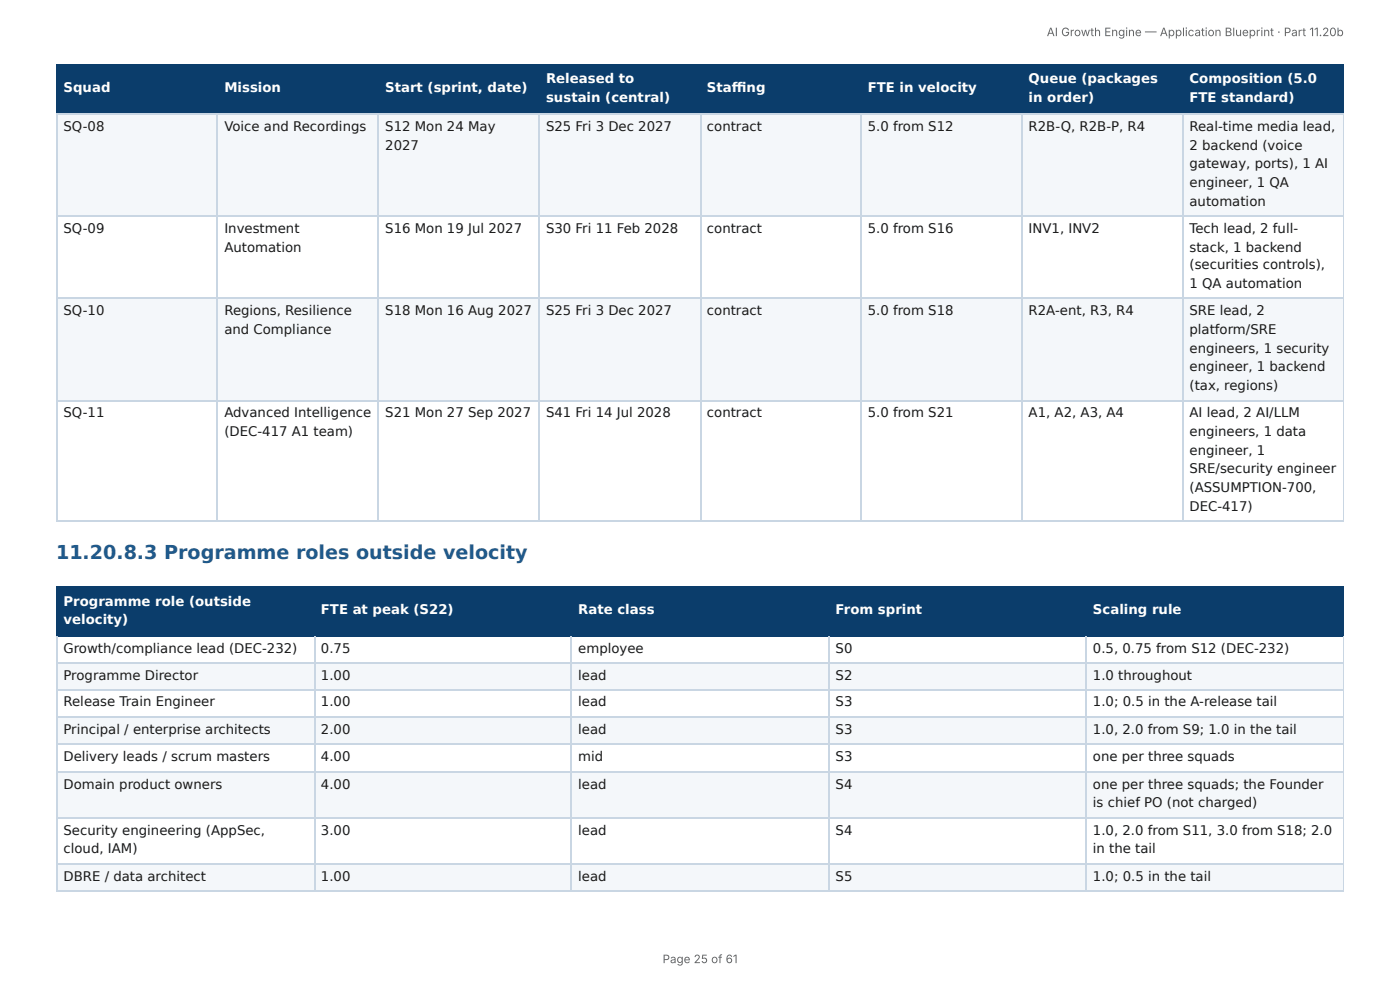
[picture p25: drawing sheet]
<svg xmlns="http://www.w3.org/2000/svg" width="297mm" height="210mm" viewBox="0 0 297 210" stroke-linecap="round" stroke-linejoin="round" font-family="sans-serif">
<defs><g id="words">
<text font-size="4.1" fill="#1f5a8c" x="11.9" y="118.8">11.20.8.3 Programme roles outside velocity</text>
<g font-size="2.8" fill="#fff">
<text x="116" y="17.7">Released to</text>
<text x="218.5" y="17.7">Queue (packages</text>
<text x="252.6" y="17.7">Composition (5.0</text>
<text x="13.5" y="19.6">Squad</text>
<text x="47.7" y="19.6">Mission</text>
<text x="81.8" y="19.6">Start (sprint, date)</text>
<text x="116" y="21.7">sustain (central)</text>
<text x="150.2" y="19.6">Staffi</text>
<text x="158.6" y="19.6">ng</text>
<text x="184.3" y="19.6">FTE in velocity</text>
<text x="218.5" y="21.7">in order)</text>
<text x="252.6" y="21.7">FTE standard)</text>
<text x="13.5" y="128.6">Programme role (outside</text>
<text x="68.2" y="130.4">FTE at peak (S22)</text>
<text x="122.8" y="130.4">Rate class</text>
<text x="177.5" y="130.4">From sprint</text>
<text x="232.1" y="130.4">Scaling rule</text>
<text x="13.5" y="132.6">velocity)</text>
</g>
<g font-size="2.8" fill="#1a1a1a">
<text x="13.5" y="27.8">SQ-08</text>
<text x="47.7" y="27.8">Voice and Recordings</text>
<text x="81.8" y="27.8">S12 Mon 24 May</text>
<text x="116" y="27.8">S25 Fri 3 Dec 2027</text>
<text x="150.2" y="27.8">contract</text>
<text x="184.3" y="27.8">5.0 from S12</text>
<text x="218.5" y="27.8">R2B-Q, R2B-P, R4</text>
<text x="252.6" y="27.8">Real-time media lead,</text>
<text x="81.8" y="31.8">2027</text>
<text x="252.6" y="31.8">2 backend (voice</text>
<text x="252.6" y="35.7">gateway, ports), 1 AI</text>
<text x="252.6" y="39.7">engineer, 1 QA</text>
<text x="252.6" y="43.7">automation</text>
<text x="13.5" y="49.5">SQ-09</text>
<text x="47.7" y="49.5">Investment</text>
<text x="47.7" y="53.4">Automation</text>
<text x="81.8" y="49.5">S16 Mon 19 Jul 2027</text>
<text x="116" y="49.5">S30 Fri 11 Feb 2028</text>
<text x="150.2" y="49.5">contract</text>
<text x="184.3" y="49.5">5.0 from S16</text>
<text x="218.5" y="49.5">INV1, INV2</text>
<text x="252.6" y="49.5">Tech lead, 2 full-</text>
<text x="252.6" y="53.4">stack, 1 backend</text>
<text x="252.6" y="57.2">(securities controls),</text>
<text x="252.6" y="61.1">1 QA automation</text>
<text x="13.5" y="66.9">SQ-10</text>
<text x="47.7" y="66.9">Regions, Resilience</text>
<text x="47.7" y="70.9">and Compliance</text>
<text x="81.8" y="66.9">S18 Mon 16 Aug 2027</text>
<text x="116" y="66.9">S25 Fri 3 Dec 2027</text>
<text x="150.2" y="66.9">contract</text>
<text x="184.3" y="66.9">5.0 from S18</text>
<text x="218.5" y="66.9">R2A-ent, R3, R4</text>
<text x="252.6" y="66.9">SRE lead, 2</text>
<text x="252.6" y="70.9">platform/SRE</text>
<text x="252.6" y="74.9">engineers, 1 security</text>
<text x="252.6" y="78.8">engineer, 1 backend</text>
<text x="252.6" y="82.8">(tax, regions)</text>
<text x="13.5" y="88.6">SQ-11</text>
<text x="47.7" y="88.6">Advanced Intelligence</text>
<text x="81.8" y="88.6">S21 Mon 27 Sep 2027</text>
<text x="116" y="88.6">S41 Fri 14 Jul 2028</text>
<text x="150.2" y="88.6">contract</text>
<text x="184.3" y="88.6">5.0 from S21</text>
<text x="218.5" y="88.6">A1, A2, A3, A4</text>
<text x="252.6" y="88.6">AI lead, 2 AI/LLM</text>
<text x="47.7" y="92.6">(DEC-417 A1 team)</text>
<text x="252.6" y="92.6">engineers, 1 data</text>
<text x="252.6" y="96.6">engineer, 1</text>
<text x="252.6" y="100.5">SRE/security engineer</text>
<text x="252.6" y="104.5">(ASSUMPTION-700,</text>
<text x="252.6" y="108.5">DEC-417)</text>
<text x="13.5" y="138.6">Growth/compliance lead (DEC-232)</text>
<text x="68.2" y="138.6">0.75</text>
<text x="122.8" y="138.6">employee</text>
<text x="177.5" y="138.6">S0</text>
<text x="232.1" y="138.6">0.5, 0.75 from S12 (DEC-232)</text>
<text x="13.5" y="144.5">Programme Director</text>
<text x="68.2" y="144.5">1.00</text>
<text x="122.8" y="144.5">lead</text>
<text x="177.5" y="144.5">S2</text>
<text x="232.1" y="144.5">1.0 throughout</text>
<text x="13.5" y="150">Release Train Engineer</text>
<text x="13.5" y="155.8">Principal / enterprise architects</text>
<text x="68.2" y="150">1.00</text>
<text x="68.2" y="155.8">2.00</text>
<text x="122.8" y="150">lead</text>
<text x="122.8" y="155.8">lead</text>
<text x="177.5" y="150">S3</text>
<text x="177.5" y="155.8">S3</text>
<text x="232.1" y="150">1.0; 0.5 in the A-release tail</text>
<text x="232.1" y="155.8">1.0, 2.0 from S9; 1.0 in the tail</text>
<text x="13.5" y="161.7">Delivery leads / scrum masters</text>
<text x="68.2" y="161.7">4.00</text>
<text x="122.8" y="161.7">mid</text>
<text x="177.5" y="161.7">S3</text>
<text x="232.1" y="161.7">one per three squads</text>
<text x="13.5" y="167.5">Domain product owners</text>
<text x="68.2" y="167.5">4.00</text>
<text x="122.8" y="167.5">lead</text>
<text x="177.5" y="167.5">S4</text>
<text x="232.1" y="167.5">one per three squads; the Founder</text>
<text x="232.1" y="171.5">is chief PO (not charged)</text>
<text x="13.5" y="177.3">Security engineering (AppSec,</text>
<text x="68.2" y="177.3">3.00</text>
<text x="122.8" y="177.3">lead</text>
<text x="177.5" y="177.3">S4</text>
<text x="232.1" y="177.3">1.0, 2.0 from S11, 3.0 from S18; 2.0</text>
<text x="13.5" y="181.2">cloud, IAM)</text>
<text x="232.1" y="181.2">in the tail</text>
<text x="13.5" y="187.1">DBRE / data architect</text>
<text x="68.2" y="187.1">1.00</text>
<text x="122.8" y="187.1">lead</text>
<text x="177.5" y="187.1">S5</text>
<text x="232.1" y="187.1">1.0; 0.5 in the tail</text>
</g>
<g font-size="2.5" fill="#666">
<text x="222.3" y="7.7">AI Growth Engine — Application Blueprint · Part 11.20b</text>
<text x="140.7" y="204.5">Page 25 of 61</text>
</g>
</g></defs>
<g fill="#0b3d6b">
<path d="M12.2 14h34.1v10.1h-34.1z"/>
<path d="M46.3 14h34.1v10.1h-34.1z"/>
<path d="M80.4 14h34.2v10.1h-34.2z"/>
<path d="M114.6 14h34.1v10.1h-34.1z"/>
<path d="M148.7 14h34.1v10.1h-34.1z"/>
<path d="M182.8 14h34.2v10.1h-34.2z"/>
<path d="M217 14h34.1v10.1h-34.1z"/>
<path d="M251.1 14h34.3v10.1h-34.3z"/>
</g>
<g fill="#f4f7fa">
<path d="M12.2 24.1h34.1v21.7h-34.1z"/>
<path d="M46.3 24.1h34.1v21.7h-34.1z"/>
<path d="M80.4 24.1h34.2v21.7h-34.2z"/>
<path d="M114.6 24.1h34.1v21.7h-34.1z"/>
<path d="M148.7 24.1h34.1v21.7h-34.1z"/>
<path d="M182.8 24.1h34.2v21.7h-34.2z"/>
<path d="M217 24.1h34.1v21.7h-34.1z"/>
<path d="M251.1 24.1h34.3v21.7h-34.3z"/>
<path d="M12.2 63.5h34.1v21.7h-34.1z"/>
<path d="M46.3 63.5h34.1v21.7h-34.1z"/>
<path d="M80.4 63.5h34.2v21.7h-34.2z"/>
<path d="M114.6 63.5h34.1v21.7h-34.1z"/>
<path d="M148.7 63.5h34.1v21.7h-34.1z"/>
<path d="M182.8 63.5h34.2v21.7h-34.2z"/>
<path d="M217 63.5h34.1v21.7h-34.1z"/>
<path d="M251.1 63.5h34.3v21.7h-34.3z"/>
</g>
<path d="M11.9 13.9h273.5M12 13.8v10.5M46.2 13.8v10.5M80.3 13.8v10.5M114.4 13.8v10.5M148.8 13.8v10.5M183 13.8v10.5M217.1 13.8v10.5M251.2 13.8v10.5M11.9 24.2h273.5" fill="none" stroke="#0b3d6b" stroke-width=".26"/>
<path d="M285.3 13.8v10.5" fill="none" stroke="#0b3d6b" stroke-width=".21"/>
<g fill="none" stroke="#c9d6e3" stroke-width=".26">
<path d="M11.9 24.2h273.5M12 24.3v86.6M46.2 24.3v86.6M80.3 24.3v86.6M114.4 24.3v86.6M148.8 24.3v86.6M183 24.3v86.6M217.1 24.3v86.6M251.2 24.3v86.6M11.9 45.9h273.5M11.9 63.4h273.5M11.9 85.1h273.5"/>
<path d="M11.9 110.7h273.5"/>
</g>
<path d="M285.3 24.3v86.6" fill="none" stroke="#c9d6e3" stroke-width=".21"/>
<g fill="#0b3d6b">
<path d="M12.2 124.6h54.5v10.3h-54.5z"/>
<path d="M66.7 124.6h54.7v10.3h-54.7z"/>
<path d="M121.4 124.6h54.5v10.3h-54.5z"/>
<path d="M175.9 124.6h54.8v10.3h-54.8z"/>
<path d="M230.7 124.6h54.7v10.3h-54.7z"/>
</g>
<g fill="#f4f7fa">
<path d="M12.2 140.8h54.5v5.8h-54.5z"/>
<path d="M66.7 140.8h54.7v5.8h-54.7z"/>
<path d="M121.4 140.8h54.5v5.8h-54.5z"/>
<path d="M175.9 140.8h54.8v5.8h-54.8z"/>
<path d="M230.7 140.8h54.7v5.8h-54.7z"/>
<path d="M12.2 152.4h54.5v5.8h-54.5z"/>
<path d="M66.7 152.4h54.7v5.8h-54.7z"/>
<path d="M121.4 152.4h54.5v5.8h-54.5z"/>
<path d="M175.9 152.4h54.8v5.8h-54.8z"/>
<path d="M230.7 152.4h54.7v5.8h-54.7z"/>
<path d="M12.2 164h54.5v9.8h-54.5z"/>
<path d="M66.7 164h54.7v9.8h-54.7z"/>
<path d="M121.4 164h54.5v9.8h-54.5z"/>
<path d="M175.9 164h54.8v9.8h-54.8z"/>
<path d="M230.7 164h54.7v9.8h-54.7z"/>
<path d="M12.2 183.6h54.5v5.6h-54.5z"/>
<path d="M66.7 183.6h54.7v5.6h-54.7z"/>
<path d="M121.4 183.6h54.5v5.6h-54.5z"/>
<path d="M175.9 183.6h54.8v5.6h-54.8z"/>
<path d="M230.7 183.6h54.7v5.6h-54.7z"/>
</g>
<path d="M11.9 124.8h273.5M11.9 135.1h273.5M12 124.6v10.6M66.8 124.6v10.6M121.3 124.6v10.6M176.1 124.6v10.6M230.6 124.6v10.6" fill="none" stroke="#0b3d6b" stroke-width=".26"/>
<path d="M285.3 124.6v10.6" fill="none" stroke="#0b3d6b" stroke-width=".21"/>
<g fill="none" stroke="#c9d6e3" stroke-width=".26">
<path d="M12 135.2v54M66.8 135.2v54M121.3 135.2v54M176.1 135.2v54M230.6 135.2v54M11.9 140.9h273.5M11.9 146.4h273.5M11.9 152.3h273.5M11.9 158.1h273.5M11.9 163.9h273.5M11.9 173.7h273.5M11.9 183.5h273.5"/>
<path d="M11.9 189.3h273.5"/>
</g>
<path d="M285.3 135.2v54" fill="none" stroke="#c9d6e3" stroke-width=".21"/>
<use href="#words"/>
</svg>
